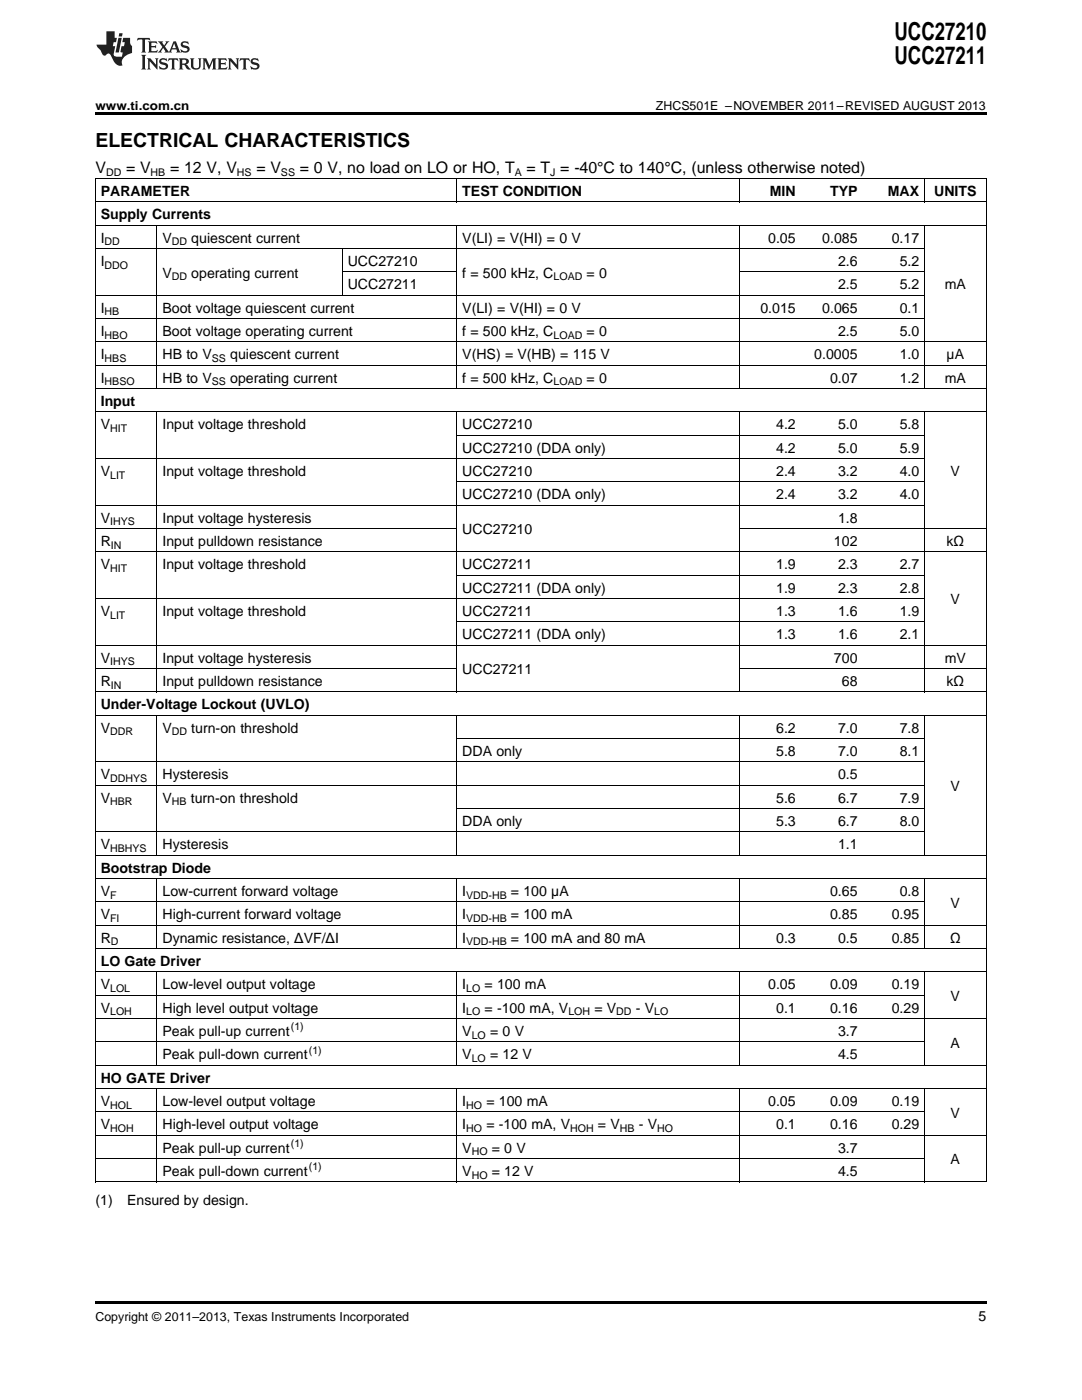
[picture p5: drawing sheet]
<svg xmlns="http://www.w3.org/2000/svg" width="216mm" height="279mm" viewBox="0 0 216 279" stroke-linecap="round" stroke-linejoin="round" font-family="sans-serif">
<defs><g id="words">
<g font-size="4.9">
<text x="178.5" y="7.9">UCC27210</text>
<text x="178.5" y="12.8">UCC27211</text>
</g>
<text font-size="3.9" x="19" y="29.3">ELECTRICAL CHARACTERISTICS</text>
<g font-size="3.2">
<text x="19" y="34.4">V</text>
<text x="25.2" y="34.4">= V</text>
<text x="33.9" y="34.4">= 12 V, V</text>
<text x="51.2" y="34.4">= V</text>
<text x="59.8" y="34.4">= 0 V, no load on LO or HO, T</text>
<text x="105.1" y="34.4">= T = -40°C to 140°C, (unless otherwise noted)</text>
</g>
<g font-size="2.8">
<text x="20.1" y="39.1">PARAMETER</text>
<text x="92.3" y="39.1">TEST CONDITION</text>
<text x="153.6" y="39.1">MIN</text>
<text x="165.6" y="39.1">TYP</text>
<text x="177.2" y="39.1">MAX</text>
<text x="186.4" y="39.1">UNITS</text>
<text x="20.1" y="43.7">Supply Currents</text>
<text x="20.1" y="48.4">I</text>
<text x="20.1" y="53.1">I</text>
<text x="32.4" y="48.4">V</text>
<text x="38.2" y="48.4">quiescent current</text>
<text x="69.4" y="53.1">UCC27210</text>
<text x="92.3" y="48.4">V(LI) = V(HI) = 0 V</text>
<text x="153.3" y="48.4">0.05</text>
<text x="164.1" y="48.4">0.085</text>
<text x="167.2" y="53.1">2.6</text>
<text x="177.9" y="48.4">0.17</text>
<text x="179.5" y="53.1">5.2</text>
<text x="32.4" y="55.4">V</text>
<text x="38.2" y="55.4">operating current</text>
<text x="69.4" y="57.7">UCC27211</text>
<text x="92.3" y="55.4">f = 500 kHz, C</text>
<text x="117" y="55.4">= 0</text>
<text x="167.2" y="57.7">2.5</text>
<text x="179.5" y="57.7">5.2</text>
<text x="188.5" y="57.7">mA</text>
<text x="20.1" y="62.4">I</text>
<text x="32.4" y="62.4">Boot voltage quiescent current</text>
<text x="92.3" y="62.4">V(LI) = V(HI) = 0 V</text>
<text x="151.7" y="62.4">0.015</text>
<text x="164.1" y="62.4">0.065</text>
<text x="179.5" y="62.4">0.1</text>
<text x="20.1" y="67">I</text>
<text x="20.1" y="71.7">I</text>
<text x="32.4" y="67">Boot voltage operating current</text>
<text x="32.4" y="71.7">HB to V</text>
<text x="45.9" y="71.7">quiescent current</text>
<text x="92.3" y="67">f = 500 kHz, C</text>
<text x="92.3" y="71.7">V(HS) = V(HB) = 115 V</text>
<text x="117" y="67">= 0</text>
<text x="162.5" y="71.7">0.0005</text>
<text x="167.2" y="67">2.5</text>
<text x="179.5" y="67">5.0</text>
<text x="179.5" y="71.7">1.0</text>
<text x="188.9" y="71.7">µA</text>
<text x="20.1" y="76.3">I</text>
<text x="32.4" y="76.3">HB to V</text>
<text x="45.9" y="76.3">operating current</text>
<text x="92.3" y="76.3">f = 500 kHz, C</text>
<text x="117" y="76.3">= 0</text>
<text x="165.6" y="76.3">0.07</text>
<text x="179.5" y="76.3">1.2</text>
<text x="188.5" y="76.3">mA</text>
<text x="20.1" y="81">Input</text>
<text x="20.1" y="85.7">V</text>
<text x="32.4" y="85.7">Input voltage threshold</text>
<text x="92.3" y="85.7">UCC27210</text>
<text x="154.9" y="85.7">4.2</text>
<text x="167.2" y="85.7">5.0</text>
<text x="179.5" y="85.7">5.8</text>
<text x="20.1" y="95">V</text>
<text x="32.4" y="95">Input voltage threshold</text>
<text x="92.3" y="90.3">UCC27210 (DDA only)</text>
<text x="92.3" y="95">UCC27210</text>
<text x="154.9" y="90.3">4.2</text>
<text x="154.9" y="95">2.4</text>
<text x="167.2" y="90.3">5.0</text>
<text x="167.2" y="95">3.2</text>
<text x="179.5" y="90.3">5.9</text>
<text x="179.5" y="95">4.0</text>
<text x="189.7" y="95">V</text>
<text x="92.3" y="99.6">UCC27210 (DDA only)</text>
<text x="154.9" y="99.6">2.4</text>
<text x="167.2" y="99.6">3.2</text>
<text x="179.5" y="99.6">4.0</text>
<text x="20.1" y="104.3">V</text>
<text x="32.4" y="104.3">Input voltage hysteresis</text>
<text x="92.3" y="106.6">UCC27210</text>
<text x="167.2" y="104.3">1.8</text>
<text x="20.1" y="108.9">R</text>
<text x="20.1" y="113.6">V</text>
<text x="32.4" y="108.9">Input pulldown resistance</text>
<text x="32.4" y="113.6">Input voltage threshold</text>
<text x="92.3" y="113.6">UCC27211</text>
<text x="154.9" y="113.6">1.9</text>
<text x="166.4" y="108.9">102</text>
<text x="167.2" y="113.6">2.3</text>
<text x="179.5" y="113.6">2.7</text>
<text x="188.9" y="108.9">kΩ</text>
<text x="92.3" y="118.3">UCC27211 (DDA only)</text>
<text x="154.9" y="118.3">1.9</text>
<text x="167.2" y="118.3">2.3</text>
<text x="179.5" y="118.3">2.8</text>
<text x="20.1" y="122.9">V</text>
<text x="32.4" y="122.9">Input voltage threshold</text>
<text x="92.3" y="122.9">UCC27211</text>
<text x="154.9" y="122.9">1.3</text>
<text x="167.2" y="122.9">1.6</text>
<text x="179.5" y="122.9">1.9</text>
<text x="189.7" y="120.6">V</text>
<text x="92.3" y="127.6">UCC27211 (DDA only)</text>
<text x="154.9" y="127.6">1.3</text>
<text x="167.2" y="127.6">1.6</text>
<text x="179.5" y="127.6">2.1</text>
<text x="20.1" y="132.2">V</text>
<text x="20.1" y="136.9">R</text>
<text x="32.4" y="132.2">Input voltage hysteresis</text>
<text x="32.4" y="136.9">Input pulldown resistance</text>
<text x="92.3" y="134.5">UCC27211</text>
<text x="166.4" y="132.2">700</text>
<text x="168" y="136.9">68</text>
<text x="188.5" y="132.2">mV</text>
<text x="188.9" y="136.9">kΩ</text>
<text x="20.1" y="141.5">Under-Voltage Lockout (UVLO)</text>
<text x="20.1" y="146.2">V</text>
<text x="32.4" y="146.2">V</text>
<text x="38.2" y="146.2">turn-on threshold</text>
<text x="154.9" y="146.2">6.2</text>
<text x="167.2" y="146.2">7.0</text>
<text x="179.5" y="146.2">7.8</text>
<text x="20.1" y="155.5">V</text>
<text x="32.4" y="155.5">Hysteresis</text>
<text x="92.3" y="150.8">DDA only</text>
<text x="154.9" y="150.8">5.8</text>
<text x="167.2" y="150.8">7.0</text>
<text x="167.2" y="155.5">0.5</text>
<text x="179.5" y="150.8">8.1</text>
<text x="20.1" y="160.2">V</text>
<text x="32.4" y="160.2">V</text>
<text x="38.1" y="160.2">turn-on threshold</text>
<text x="154.9" y="160.2">5.6</text>
<text x="167.2" y="160.2">6.7</text>
<text x="179.5" y="160.2">7.9</text>
<text x="189.7" y="157.8">V</text>
<text x="92.3" y="164.8">DDA only</text>
<text x="154.9" y="164.8">5.3</text>
<text x="167.2" y="164.8">6.7</text>
<text x="179.5" y="164.8">8.0</text>
<text x="20.1" y="169.5">V</text>
<text x="32.4" y="169.5">Hysteresis</text>
<text x="167.2" y="169.5">1.1</text>
<text x="20.1" y="174.1">Bootstrap Diode</text>
<text x="20.1" y="178.8">V</text>
<text x="32.4" y="178.8">Low-current forward voltage</text>
<text x="92.3" y="178.8">I</text>
<text x="102" y="178.8">= 100 µA</text>
<text x="165.6" y="178.8">0.65</text>
<text x="179.5" y="178.8">0.8</text>
<text x="20.1" y="183.4">V</text>
<text x="32.4" y="183.4">High-current forward voltage</text>
<text x="92.3" y="183.4">I</text>
<text x="102" y="183.4">= 100 mA</text>
<text x="165.6" y="183.4">0.85</text>
<text x="177.9" y="183.4">0.95</text>
<text x="189.7" y="181.1">V</text>
<text x="20.1" y="188.1">R</text>
<text x="32.4" y="188.1">Dynamic resistance, ΔVF/ΔI</text>
<text x="92.3" y="188.1">I</text>
<text x="102" y="188.1">= 100 mA and 80 mA</text>
<text x="154.9" y="188.1">0.3</text>
<text x="167.2" y="188.1">0.5</text>
<text x="177.9" y="188.1">0.85</text>
<text x="189.6" y="188.1">Ω</text>
<text x="20.1" y="192.8">LO Gate Driver</text>
<text x="20.1" y="197.4">V</text>
<text x="32.4" y="197.4">Low-level output voltage</text>
<text x="92.3" y="197.4">I</text>
<text x="96.7" y="197.4">= 100 mA</text>
<text x="153.3" y="197.4">0.05</text>
<text x="165.6" y="197.4">0.09</text>
<text x="177.9" y="197.4">0.19</text>
<text x="20.1" y="202.1">V</text>
<text x="32.4" y="202.1">High level output voltage</text>
<text x="92.3" y="202.1">I</text>
<text x="96.7" y="202.1">= -100 mA, V</text>
<text x="118.6" y="202.1">= V</text>
<text x="126.9" y="202.1">- V</text>
<text x="154.9" y="202.1">0.1</text>
<text x="165.6" y="202.1">0.16</text>
<text x="177.9" y="202.1">0.29</text>
<text x="189.7" y="199.7">V</text>
<text x="32.4" y="206.7">Peak pull-up current</text>
<text x="92.3" y="206.7">V</text>
<text x="97.8" y="206.7">= 0 V</text>
<text x="167.2" y="206.7">3.7</text>
<text x="189.7" y="209.1">A</text>
<text x="32.4" y="211.4">Peak pull-down current</text>
<text x="92.3" y="211.4">V</text>
<text x="97.8" y="211.4">= 12 V</text>
<text x="167.2" y="211.4">4.5</text>
<text x="20.1" y="216">HO GATE Driver</text>
<text x="20.1" y="220.7">V</text>
<text x="32.4" y="220.7">Low-level output voltage</text>
<text x="92.3" y="220.7">I</text>
<text x="97" y="220.7">= 100 mA</text>
<text x="153.3" y="220.7">0.05</text>
<text x="165.6" y="220.7">0.09</text>
<text x="177.9" y="220.7">0.19</text>
<text x="20.1" y="225.4">V</text>
<text x="32.4" y="225.4">High-level output voltage</text>
<text x="92.3" y="225.4">I</text>
<text x="97" y="225.4">= -100 mA, V</text>
<text x="119.3" y="225.4">= V</text>
<text x="127.5" y="225.4">- V</text>
<text x="154.9" y="225.4">0.1</text>
<text x="165.6" y="225.4">0.16</text>
<text x="177.9" y="225.4">0.29</text>
<text x="189.7" y="223">V</text>
<text x="32.4" y="230">Peak pull-up current</text>
<text x="92.3" y="230">V</text>
<text x="98.1" y="230">= 0 V</text>
<text x="167.2" y="230">3.7</text>
<text x="189.7" y="232.3">A</text>
<text x="32.4" y="234.7">Peak pull-down current</text>
<text x="92.3" y="234.7">V</text>
<text x="98.1" y="234.7">= 12 V</text>
<text x="167.2" y="234.7">4.5</text>
<text x="19" y="240.5">(1)</text>
<text x="25.4" y="240.5">Ensured by design.</text>
<text x="195.3" y="263.6">5</text>
</g>
<g font-size="2.5">
<text x="19" y="21.9">www.ti.com.cn</text>
<text x="130.9" y="21.9">ZHCS501E –NOVEMBER 2011–REVISED AUGUST 2013</text>
<text x="19" y="263.6">Copyright © 2011–2013, Texas Instruments Incorporated</text>
</g>
<g font-size="2.1">
<text x="21.2" y="35.1">DD</text>
<text x="30.1" y="35.1">HB</text>
<text x="47.3" y="35.1">HS</text>
<text x="56.1" y="35.1">SS</text>
<text x="102.7" y="35.1">A</text>
<text x="109.8" y="35.1">J</text>
<text x="20.9" y="49">DD</text>
<text x="20.9" y="53.6">DDO</text>
<text x="34.3" y="49">DD</text>
<text x="34.3" y="56">DD</text>
<text x="110.5" y="56">LOAD</text>
<text x="20.9" y="62.9">HB</text>
<text x="20.9" y="67.6">HBO</text>
<text x="110.5" y="67.6">LOAD</text>
<text x="20.9" y="72.2">HBS</text>
<text x="20.9" y="76.9">HBSO</text>
<text x="42.3" y="72.2">SS</text>
<text x="42.3" y="76.9">SS</text>
<text x="110.5" y="76.9">LOAD</text>
<text x="22" y="86.2">HIT</text>
<text x="22" y="95.5">LIT</text>
<text x="22" y="104.8">IHYS</text>
<text x="22.1" y="109.5">IN</text>
<text x="22" y="114.2">HIT</text>
<text x="22" y="123.5">LIT</text>
<text x="22" y="132.8">IHYS</text>
<text x="22.1" y="137.4">IN</text>
<text x="22" y="146.8">DDR</text>
<text x="34.3" y="146.8">DD</text>
<text x="22" y="156.1">DDHYS</text>
<text x="22" y="160.7">HBR</text>
<text x="34.3" y="160.7">HB</text>
<text x="22" y="170">HBHYS</text>
<text x="22" y="179.4">F</text>
<text x="93" y="179.4">VDD-HB</text>
<text x="22" y="184">FI</text>
<text x="93" y="184">VDD-HB</text>
<text x="22.1" y="188.7">D</text>
<text x="93" y="188.7">VDD-HB</text>
<text x="22" y="198">LOL</text>
<text x="93" y="198">LO</text>
<text x="22" y="202.6">LOH</text>
<text x="93" y="202.6">LO</text>
<text x="113.4" y="202.6">LOH</text>
<text x="123" y="202.6">DD</text>
<text x="130.5" y="202.6">LO</text>
<text x="58" y="205.6">(1)</text>
<text x="94.1" y="207.3">LO</text>
<text x="61.6" y="210.3">(1)</text>
<text x="94.1" y="211.9">LO</text>
<text x="22" y="221.3">HOL</text>
<text x="93" y="221.3">HO</text>
<text x="22" y="225.9">HOH</text>
<text x="93" y="225.9">HO</text>
<text x="113.8" y="225.9">HOH</text>
<text x="123.7" y="225.9">HB</text>
<text x="131.1" y="225.9">HO</text>
<text x="58" y="228.9">(1)</text>
<text x="61.6" y="233.5">(1)</text>
<text x="94.1" y="230.6">HO</text>
<text x="94.1" y="235.2">HO</text>
</g>
</g></defs>
<path d="M19 22.5h177.8v.5h-177.8zM19 259.7h177.8v.5h-177.8z" fill="#000"/>
<g fill="none" stroke="#000" stroke-width=".2">
<path d="M19 35.6h177.8M19.1 35.7v200.2M91.1 35.7v4.7M147.5 35.7v4.7M184.4 35.7v4.7M196.8 35.7v200.2M19 58.9h165.5M19 49.6h165.5M19 45h177.8M19 40.3h177.8M31.3 45v32.6M68.3 49.7v9.3"/>
<path d="M68.3 54.3h22.9M91.1 45v32.6M147.5 45v32.6M147.5 54.3h37M184.4 45v32.6M19 77.6h177.8M19 72.9h177.8M19 68.2h177.8M19 63.6h165.5M19 91.5h165.5M19 82.2h177.8M31.3 82.3v55.8"/>
<path d="M91.1 82.3v55.8M91.2 96.2h93.3M91.2 86.9h93.3M147.5 82.3v55.8M184.4 82.3v55.8M19 119.5h165.5M19 110.2h177.8M19 105.5h72.2M19 100.8h165.5M91.2 114.8h93.3M147.5 105.5h49.3M19 138.1h177.8"/>
<path d="M19 133.4h72.2M19 128.8h177.8M91.2 124.1h93.3M147.5 133.4h49.3M19 156.7h165.5M19 152.1h165.5M19 142.8h177.8M31.3 142.8v27.9M91.1 142.8v27.9M91.2 147.4h93.3M147.5 142.8v27.9M184.4 142.8v27.9"/>
<path d="M19 175.3h177.8M19 170.7h177.8M19 166h165.5M31.3 175.4v14M91.1 175.4v14M91.2 161.4h93.3M147.5 175.4v14M184.4 175.4v14M19 198.6h165.5M19 194h177.8M19 189.3h177.8M19 184.7h177.8"/>
<path d="M19 180h165.5M31.3 194v18.7M91.1 194v18.7M147.5 194v18.7M184.4 194v18.7M19 217.3h177.8M19 212.6h177.8M19 207.9h165.5M19 203.3h177.8M31.3 217.3v18.6M91.1 217.3v18.6M147.5 217.3v18.6"/>
<path d="M184.4 217.3v18.6M19 235.9h177.8M19 231.2h165.5M19 226.6h177.8M19 221.9h165.5"/>
</g>
<g fill="#231f20">
<path d="M27.5 7.6l-.1 .5 .4-.2h.6v.1v2.1l-.2 .4h1l-.3-.4v-2.1l.1-.1h.5l.5 .2-.2-.5zM29.5 8.3l.2 .3v1.5l-.2 .4h1.8l.2-.6a1.04 1.04 0 0 1-1.3 .2v-.7h.6l.3 .2v-.6l-.3 .2h-.6v-.6l.8-.1 .4 .3-.2-.5zM31.5 8.3l.9 1.1-.9 1.1h.8l-.2-.2 .5-.7 .4 .7-.2 .2h1.5l-.1-.2 .1-.4h.9l.1 .4-.2 .2h1l-.3-.3-.7-1.9h-.5l-.9 2-.8-1 .9-1h-.8l.1 .3-.3 .5-.4-.6 .2-.2zM34.7 8.6l.4 1h-.7zM36.3 8.4a.63 .63 0 0 0-.2 .7 .63 .63 0 0 0 .6 .4l.6 .2 .1 .2a.75 .75 0 0 1-.7 .4 .75 .75 0 0 1-.6-.5l.1 .7 .1-.1a1.11 1.11 0 0 0 1.5-.6 1.13 1.13 0 0 0-1.2-.8l-.1-.4a1.04 1.04 0 0 1 1.2 .2l-.2-.5-.1 .1-.5-.2zM28.2 10.9l.2 .4v2.2l-.2 .4h1l-.3-.4v-2.2l.3-.4zM29.3 11.6l.3 .4v1.5l-.3 .4h.8l-.2-.4v-1.3l1.5 1.7v-1.9l.2-.4h-.7l.2 .4v.9l-1.1-1.3zM32 11.8a.62 .62 0 0 0-.2 .7 .62 .62 0 0 0 .6 .4l.6 .1 .1 .3a.76 .76 0 0 1-.7 .3 .76 .76 0 0 1-.6-.4l.1 .7 .1-.1a1.11 1.11 0 0 0 1.5-.6 1.13 1.13 0 0 0-1.2-.8l-.1-.4a1.04 1.04 0 0 1 1.2 .2l-.2-.6-.1 .1-.5-.1zM33.7 11.6l-.2 .6a.61 .61 0 0 1 .8-.3v1.6l-.2 .4h.9l-.2-.4v-1.6a.63 .63 0 0 1 .8 .3l-.2-.6zM35.6 11.6l.3 .4v1.5l-.3 .4h1l-.2-.2v-.8l.5 .2a.76 .76 0 0 0 1.2 .7l-1-1a.58 .58 0 0 0 .6-.5 .58 .58 0 0 0-.5-.6zM36.4 11.9h.1a.45 .45 0 0 1 .5 .1 .45 .45 0 0 1 .1 .5l-.7 .2zM37.9 11.6l.2 .2a2.17 2.17 0 0 0 .3 1.9 .99 .99 0 0 0 1.6-.6v-1.1l.2-.4h-.7l.2 .2a1.92 1.92 0 0 1-.2 1.8 .6 .6 0 0 1-.9-.5v-1.1l.2-.4zM40.4 11.6l.2 .4v1.5l-.2 .4h.7l-.2-.4v-1.4l.8 1.8 .8-1.8v1.4l-.2 .4h.9l-.2-.4v-1.5l.2-.4h-.8l-.6 1.5-.6-1.5zM43.4 11.6l.2 .4v1.5l-.2 .4h1.8l.2-.6a1.04 1.04 0 0 1-1.3 .1v-.6h.5l.4 .2v-.6l-.4 .2h-.5v-.7h.8l.3 .3-.1-.6zM45.5 11.6l.2 .4v1.5l-.2 .4h.7l-.2-.4v-1.3l1.5 1.7v-1.9l.2-.4h-.7l.2 .4v.9l-1.1-1.3zM47.9 11.6l-.1 .6a.61 .61 0 0 1 .8-.3v1.6l-.3 .4h1l-.3-.4 .1-1.6a.63 .63 0 0 1 .7 .3l-.1-.6zM50.2 11.8a.62 .62 0 0 0-.2 .7 .62 .62 0 0 0 .6 .4l.6 .1 .2 .3a.76 .76 0 0 1-.8 .3 .76 .76 0 0 1-.6-.4l.1 .7 .2-.1a1.11 1.11 0 0 0 1.5-.6 1.13 1.13 0 0 0-1.3-.8l-.1-.4a1.04 1.04 0 0 1 1.2 .2l-.1-.6-.2 .1-.5-.1z"/>
<path d="M21.2 6.3v2.6h-1.9l.1 .4 .7 .9a.91 .91 0 0 0 1 .8 .56 .56 0 0 1 .5-.3 .56 .56 0 0 1 .5 .3l.4 .8a1.53 1.53 0 0 0 1.9 1.2 1.54 1.54 0 0 1 1-2.1l.9-.3v-1.4a1.52 1.52 0 0 1-.3-1.6h-1.4l-.2 .8h.5l-.2 .8h-.4l-.2 1v.2l.4 .1-.2 .8a1.93 1.93 0 0 1-1.6-.3l.3-1.8h-.5l.2-.8h.4l.2-.8h-.4v-1.3zM23.6 7.6l-.6 2.9h.7l.6-2.9zM23.8 6.6l-.1 .7h.6l.2-.7z"/>
</g>
<use href="#words"/>
</svg>
